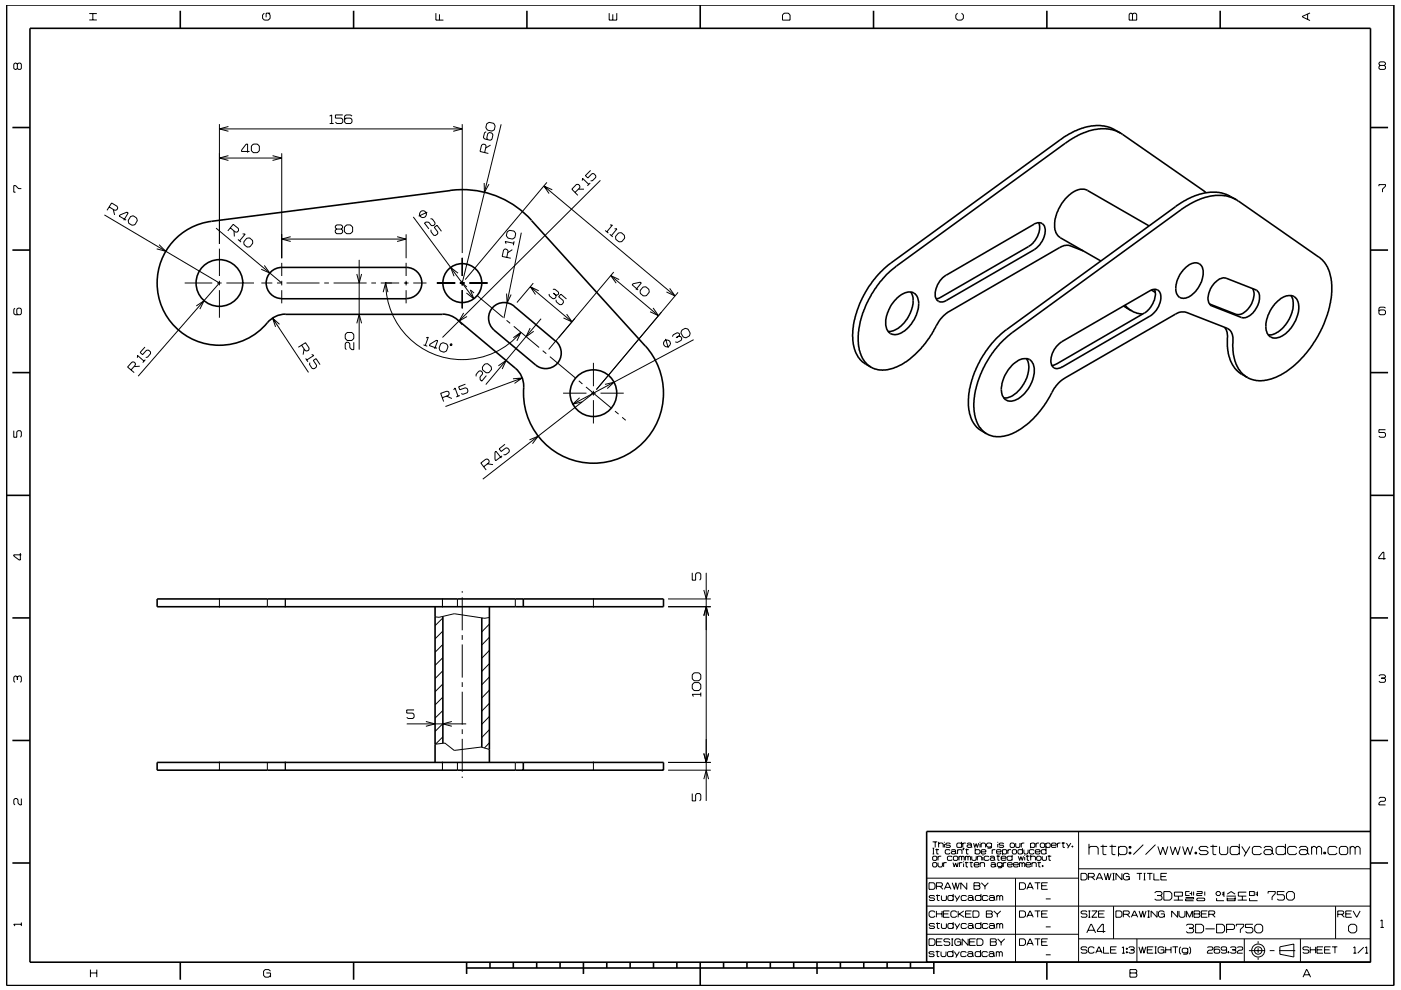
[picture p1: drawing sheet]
<svg xmlns="http://www.w3.org/2000/svg" width="297mm" height="210mm" viewBox="0 0 297 210" stroke-linecap="round" stroke-linejoin="round" font-family="sans-serif">
<g fill="none" stroke="#000" stroke-width=".21">
<path d="M3.7 13.6l-.3-.2h-.2l-.3 .2v.9l.3 .2 .5-.2M3.7 13.6l.2-.2h.4l.2 .2v.9l-.2 .2h-.4l-.2-.2M3.7 13.6v.9M18.9 4.2h1.6M18.9 2.9h1.6M19.7 2.9v1.3M56 2.8l-.3 .4v.7l.3 .4h.9l.4-.4v-.7l-.4-.4M57.3 2.8h-.9v.9M92.4 2.8v1.5h1.6M93.2 3v1.3M129.2 2.8v1.5h1.6v-1.5M129.9 3v1.3"/>
<path d="M166.3 2.8h.8l.4 .4v1.1h-1.6v-1.1zM203 2.8l-.4 .4v.7l.4 .4h.9l.4-.4v-.7l-.4-.4M239.6 2.8h.3l.2 .2 .3-.2h.3l.3 .2v1.3h-1.6v-1.3zM240.1 3v1.3M277.2 3v1.1M277.7 2.7l-1.6 .8v.1l1.6 .8M292.6 13.9l-.2-.3v-.2l.2-.3h.9l.2 .3v.2l-.2 .3M292.6 13.9l-.2 .2v.4l.2 .2h.9l.2-.2v-.4l-.2-.2M292.6 13.9h.9M46.5 26.3v25.4M46.5 27.3h51.5M46.5 33.5h13.2"/>
<path d="M48.4 26.8l-1.9 .5 1.9 .5M48.4 33l-1.9 .5 1.9 .5M52.9 32.1h-1.7v-.3l1-1.2h.3v1.8M53.3 31l.4-.4h.9l.4 .4v1l-.4 .4h-.9l-.4-.4zM57.8 33l1.9 .5-1.9 .5M59.7 32.5v22.3M69.9 24.6l.4-.2v1.8M69.9 26.2h.8M72.7 24.4h-1.6v.7h1.3l.3 .3v.5l-.3 .3h-1l-.3-.3M74.6 24.6l-.3-.2h-.9l-.3 .2v1.3l.3 .3h.9l.3-.3v-.5l-.3-.3h-.9l-.3 .3M96.1 26.8l1.9 .5-1.9 .5M98 26.3v27.4"/>
<path d="M102.7 38.8v2l1-1.7M102.7 32.4l.4-1.4-.2-.4h-.5l-.3 .2-.3 1.3 1.7 .4M103.1 27.9l-.4 .2-.2 1 .2 .4 1.3 .3 .3-.3 .2-.9-.2-.4-.5-.1-.4 .2-.2 1 .2 .3M103.2 26.2l.5-.3 1 .3 .3 .5-.2 .8-.5 .3-1-.2-.3-.5zM104 30.8l-1 .6M106.3 26.4l-8.3 33.6M115.3 39.5l27.8 23.3M115.9 38.7l-17.3 20.6M123.4 38.3l.1-.5 1.3 1.3M125.1 38.8l-.6 .6M125.2 36.1l-1.1 1.1 .5 .6 .9-1h.4l.4 .4v.4l-.7 .7h-.4M127.3 38.3l-33.5 33.3"/>
<path d="M292.4 39.5v-.3h1.3v.3l-.6 .6v.7M4.5 40h-.6l-.6-.6h-.4v1.4h.4M22.1 45.6l24.4 14.4-17.2 19.8M23.2 43.9l1.1 .7 .5-.1 .2-.3-.2-.4-1.1-.8-1 1.6M24 44.4l.3 1.2M26.8 46.7l-1.5-.9 .1-.2 1.5-.6 .3 .2-1 1.5M27.7 45.9l.5-.1 .7 .4 .2 .6-.5 .9-.6 .1-.7-.4-.1-.6zM33.7 51.9l1.4 1.4-1.9-.5M45.8 48.4l13.9 11.6h-1M46.5 52.7v5.8M46.5 59.6v.9M48.8 48.3l1.1 .9h.4l.3-.3-.1-.4-1.1-.9-1.1 1.4"/>
<path d="M49.6 49l.1 1.2M50.5 50.8l.6 .5M51.4 49.6h.6l-1.2 1.5M52.3 50.5h.6l.6 .5 .1 .6-.6 .8h-.6l-.7-.5v-.6zM56 56.3l1.2 1.6-1.8-.8M59.7 55.7v2.8M59.7 59.6v.9M59.7 50.7h26.4M61.6 50.2l-1.9 .5 1.9 .5M71.4 48.6l-.3-.3v-.3l.3-.3h.9l.3 .3v.3l-.3 .3M71.4 48.6l-.3 .2v.5l.3 .3h.9l.3-.3v-.5l-.3-.2M71.4 48.6h.9"/>
<path d="M73 48.2l.5-.5h.8l.5 .5v.9l-.5 .5h-.8l-.5-.5zM75.6 58.1l.6 1.9 .5-1.9M76.2 55.1v19.1M84.2 50.2l1.9 .5-1.9 .5M86.1 55.7v2.8M86.1 59.6v.9M86.1 49.7v5.1M87.6 46l12.9 17.4M89.1 45.1h-.1M90.6 45l-1.8 .8M91.3 46.4h.3l.6 .8v.4l-.3 .3-.5-.1-.5-.6-.5-.1-.4 .2 .9 1.2M91.4 48.7v.4l.5 .8h.4l.5-.3v-.4l-.7-1 .6-.4 .9 1.3"/>
<path d="M97.1 57.9l-1.6-1.2 .8 1.9M98 54.7v3.8M98 59.6v.9M107.4 54.6l.3-1.4-.2-.3-.4-.1-.3 .2-.3 1.4 1.8 .4M107.5 49.2l.5-.4 1 .2 .3 .5-.1 .9-.5 .3-1-.2-.3-.5zM108.6 53l-1 .6M108.9 51.6l-1.8-.4 .2 .5M109 51.2l-.2 .8M110.5 49.4l-3.7 18.1M117.1 40.3l-1.8-.8 1.1 1.6M121.9 40.8l1-1v-.4l-.3-.3h-.4l-1 1 1.3 1.3M122.6 40.1h1.2"/>
<path d="M128.3 48.9l.7 .5M129.3 49.7l.6 .5M129.3 47.7h.5l-1.1 1.5M129.5 58.5l10.1 8.5M130.1 57.7l-13.8 16.4M130.3 48.5h.5l-1.2 1.5M131.1 49.4h.6l.7 .5 .1 .6-.7 .8h-.6l-.7-.5v-.6zM131.3 59.3l-1.8-.8 1.1 1.6M3.2 65.4l-.3 .2v.9l.3 .3h1.1l.2-.3v-.9l-.2-.2h-.5l-.2 .2v.9l.2 .3M27.8 78.5l.9-1.1v-.4l-.3-.3-.4 .1-.9 1.1 1.3 1.1M29.1 75.9l.1-.5 1.4 1.2M29.6 77.7l-1.2 .1"/>
<path d="M30.7 73.6l-1 1.2 .5 .4 .9-.9 .4-.1 .4 .4v.4l-.6 .8h-.4M30.8 76.3l-.5 .6M39.2 60h5.8M41.6 64.9l1.7-1.1-.9 1.8M46 60h1M46.5 61.5v5.9M48 60h5.8M55.4 60h2.3M57.8 67.5l7.6 11.5M59.3 68.8l-1.5-1.3 .6 1.8M59.7 61.5v2.8M60.7 60h7"/>
<path d="M63.9 73.2l.8 1.2 .4 .1 .4-.3v-.4l-.7-1.1-1.6 1M64.5 74l-.2 1.2M64.8 76l.5 .7M65.7 76.9l-.1 .4 .6 .8 .4 .1 .5-.3v-.4l-.7-1 .6-.4 .9 1.2M66.1 75.2l.4 .2-1.5 1M68.7 60h1M70.7 60h7M73.6 70.5h1l.4 .4v.9l-.4 .4h-1l-.4-.4v-.9zM75 72.6v1.6h-.4l-.4-.5v-.8l-.3-.3h-.5l-.2 .3v1l.2 .3M75.7 68.6l.5-1.9 .5 1.9M78.7 60h1M80.7 60h3.9"/>
<path d="M81.2 62l.5-2 .6 2M81.8 60v-.1a16.2 16.2 0 0 0 10.6 15.4 16.2 16.2 0 0 0 18-4.8M85.6 60h1M86.1 61.5v2.8M87.6 60h2.8M89.8 73.1l.8 .3M90.3 71.7l.5-.2-.6 1.8M92.6 60h3.9M92.7 73.9l-1.6-.6v-.3l1.4-.8 .3 .1-.6 1.7M93.4 72.9l.5-.2 .8 .3 .3 .5-.3 1-.6 .2-.8-.3-.2-.5zM95.5 73l.3-.1v.3l-.3 .1zM97 67.8l.9 1.1"/>
<path d="M97.5 60h1M98 61.5v3.9M98.2 60.2l.8 .7M98.3 66.4l-1 1.7 1.7-1M98.9 62.1l1.6 1.3-.8-1.9 .8 .6M99.5 60h3.9M101.3 62.8l5.3 4.5M102.8 77.2l.6-.1 .7 .7 .1 .6-.5 .6-.6 .1-.8-.7v-.6zM103.1 79.7l-1 1.1-.3-.2v-.6l.5-.7v-.4l-.4-.2h-.3l-.7 .8 .1 .3M105.7 77.6l1.6-1.1-.8 1.8M107.4 62.3l.1 2 .9-1.8M107.4 67.9l.8 .7"/>
<path d="M108.8 71.6l1.6-1.1-.8 1.8M108.9 69.2l5.4 4.5M112.4 69.6l-.9 1.8 1.7-1.1M112.4 60.8l8.9 7.5M113.1 60.1l-3.5 4.1M114.2 61.7l-1.8-.9 1.1 1.7M114.7 67.6l-11.7 14M115.1 74.4l.7 .6M116.4 62.3l.1 .4 .7 .7 .4-.1 .3-.3v-.4M116.6 75.6l5.4 4.5M117.2 61.4l.4-.1 .8 .7v.3l-.2 .3h-.3M117.3 62.2l.6 .4"/>
<path d="M120.1 63.4l-1.2-1-.5 .5 1 .8 .1 .5-.4 .4h-.4l-.8-.6v-.4M120.1 66.6l1.2 1.7-1.8-.9M121.9 67.5l-3.5 4.1M125.8 77v4.9M134.8 61.4l1.2-1.4-.2-.1-1.6 .3-.2 .2 1.3 1.1M136.4 60.9l.5-.1 .7 .6 .1 .6-.7 .7-.6 .1-.6-.6-.1-.6zM138.5 65.3l1.1 1.7-1.8-.9M141.1 71.9l.6 1.9M142 61.2l1.1 1.6-1.8-.9M143.8 62l-17.4 20.6M144 71.3l.1-.4-.1-.2-.4-.1-.9 .4-.1 .4M144 71.3l-.7 .3"/>
<path d="M144 71.3l.4 .1 .2 .4-.2 .4-.8 .4-.4-.1M144.6 70l.7-.4 .6 .2 .4 .9-.1 .5-.8 .5-.5-.2-.5-.9zM147.1 72l-25.6 13.7M293.7 65.4l-.2-.3h-.9l-.2 .3v1.1l.2 .3h.9l.2-.3v-.5l-.2-.3h-.9l-.2 .3M2.9 91.3v1.4h.7v-1.1l.2-.3h.5l.2 .3v.9l-.2 .2M93.8 84.4l1.3-.5 .2-.4-.2-.4-.4-.1-1.3 .4 .7 1.8M94.7 84l1.1 .5M96.2 82.7l.3-.4 .6 1.7M97.5 83.9l-.8 .3M98.7 81.5l-1.5 .5 .3 .7 1.2-.4 .4 .1 .1 .5-.1 .4-1 .3-.3-.1M102.5 99l1.2-.9v-.4l-.2-.3h-.5l-1.1 .8 1.2 1.5M103.3 98.4l1.2 .1"/>
<path d="M106.5 96.7l-1.4 1-.2-.2v-1.6l.3-.2 1.1 1.5M107.1 94.2l-1.3 1 .5 .6 1-.8h.4l.3 .5-.1 .4-.7 .6-.4-.1M108.8 80.3l1.9-.1-1.6 1.1M110.7 80.2l-16.3 6M112.3 93.3l1.8-.8-1.2 1.6M119.4 83.4h4.9M122.7 80.8l.8 .6M122.9 84.4l-1.4 1.3 1.9-.4M124.2 82.1l5.4 4.5M125.3 83.4h1M125.8 82.9v1M125.8 84.9v4.9"/>
<path d="M125.8 83.4l-23.4 18.2M127.3 83.4h4.9M128.3 81.5l1.9-.4-1.5 1.3M130.4 87.2l.7 .6M131.9 88.5l.8 .6M293.7 91.1h-1.3v.6h1.1l.2 .3v.5l-.2 .2h-.9l-.2-.2M4.3 117.3v1.5h-.2l-1.2-.9v-.2h1.6M293.8 118.5h-1.5v-.3l.9-1.1h.2v1.6M46.5 126.9v2M56.7 127v1.7M60.5 126.9v2M92.2 130.8l.9 .1 3.2-.7 6.4 .9 1.1-.1"/>
<path d="M93.8 126.9v2M93.9 139.5l-1.7 1.6M93.9 136.7l-1.7 1.6M93.9 133.9l-1.7 1.6M93.9 131.1l-1.7 1.6M97 127v1.7M98 125.4v.3M98 126.7v7M98 134.7v1M98 136.7v7M102.3 131.1l-.2 .1M103.8 138l-1.7 1.6"/>
<path d="M103.8 135.2l-1.7 1.6M103.8 132.4l-1.7 1.6M109.3 127v1.7M125.8 126.9v2M141.6 128.7h9.1M141.6 127h9.1M146.8 121.5v1.6h.7v-1.3l.2-.3h.6l.3 .3v1l-.3 .3M149.2 130.6l.5-1.9 .5 1.9M149.2 125.1l.5 1.9 .5-1.9M149.7 121.5v48.4M3.7 143.6l-.3-.2h-.2l-.3 .2v.9l.3 .2M3.7 143.6l.2-.2h.4l.2 .2v.9l-.2 .2"/>
<path d="M3.7 143.6v.6M86.2 153.5h12.6M87.8 150.6h-1.6v.6h1.3l.3 .3v.6l-.3 .3h-1l-.3-.3M90.3 153l1.9 .5-1.9 .5M92.2 157.9l2.1-.3 2 1.6 5.7-.7 1.8 .5M93.9 156.3l-1.6 1.6M93.9 153.5l-1.7 1.6M93.9 150.7l-1.7 1.6M93.9 147.9l-1.7 1.6M93.9 145.1l-1.7 1.6M93.9 142.3l-1.7 1.6M95.8 153l-1.9 .5 1.9 .5"/>
<path d="M98 144.7v1M98 146.7v7M98 154.7v1M98 156.7v7M103.8 152l-1.7 1.6M103.8 149.2l-1.7 1.6M103.8 146.4l-1.7 1.6M103.8 143.6l-1.7 1.6M103.8 140.8l-1.7 1.6M103.8 157.6l-1.1 1.1M103.8 154.8l-1.6 1.6M147.2 142.7h1l.4 .4v.9l-.4 .4h-1l-.4-.4v-.9z"/>
<path d="M147.2 144.8h1l.4 .4v.8l-.4 .5h-1l-.4-.5v-.8zM148.6 146.9v.8M148.6 147.3h-1.8l.2 .4M149.2 159.8l.5 1.9 .5-1.9M292.4 143.4l.2-.3h.9l.2 .3v.2l-.2 .2M292.9 143.8h.6M293.5 143.8l.2 .3v.4l-.2 .2h-.9l-.2-.2M4.5 169.4v1.3h-.3l-.4-.4v-.7l-.2-.2h-.4l-.3 .2v.9l.3 .2M46.5 161.5v2M56.7 161.7v1.7M60.5 161.5v2M93.8 161.5v2"/>
<path d="M97 161.7v1.7M98 164.7v.3M109.3 161.7v1.7M125.8 161.5v2M141.6 161.7h9.1M141.6 163.4h9.1M146.8 168.3v1.6h.7v-1.3l.2-.3h.6l.3 .3v1l-.3 .3M149.2 165.3l.5-1.9 .5 1.9M197.7 178.6h1M197.7 179.9h.4M197.9 179.9v1.2M198.3 178.6v1.1"/>
<path d="M198.6 180v1.1h.4M199 179l.2-.2h.6l.2 .2v.7M199 178.6v1.1M200.2 178.6v.1M200.2 179v.7M201.5 179l-.2-.2h-.6l-.2 .3 .2 .2h.6l.2 .3-.2 .1h-.6l-.2-.1M203.9 179l-.2-.2h-.7l-.1 .2v.6l.1 .1h.7l.2-.1M203.9 178.6v1.1M204.1 178.8v.9M204.2 179.9h.2l-.2 .4zM204.3 179.9l-.1 .4M204.8 178.8h-.5l-.2 .2"/>
<path d="M204.9 180v1.1h.4M205 179l.2-.2h.6l.2 .2v.6M206 179.4l-.2-.2h-.6l-.2 .2 .2 .3h.6l.2-.1M206 179.6l.1 .1M206.4 178.8l.3 .9 .3-.8 .2 .8 .3-.9M206.8 179.9v1.2M207.8 178.6v.1M207.8 179v.7M208 179l.2-.2h.5l.3 .2v.7M208 178.8v.9M210.2 179l-.2-.2h-.6l-.2 .2v.4l.2 .3h.6l.2-.3M210.2 178.8v.9l-.2 .2h-.6"/>
<path d="M211.5 178.6v.1M211.5 179v.7M212.8 179l-.2-.2h-.6l-.2 .3 .2 .2h.6l.2 .3-.2 .1h-.6l-.2-.1M214.3 178.8h.6l.2 .2v.6l-.2 .1h-.6l-.1-.1v-.6zM215.3 178.8v.8l.2 .1h.6l.1-.1v-.8M216.5 178.8v.9M216.8 179.9v1.2M217.2 178.8h-.5l-.2 .2M218.5 179l.2-.2h.5l.2 .2v.6l-.2 .1h-.5l-.2-.1M218.5 178.8v1.1M219.7 178.8v.9M220.3 178.8h-.5l-.1 .2"/>
<path d="M220.6 179l.2-.2h.5l.2 .2v.6l-.2 .1h-.5l-.2-.1zM221.7 179l.3-.2h.5l.2 .2v.6l-.2 .1h-.5l-.3-.1M221.7 178.8v1.1M221.8 179.9v1.2M222.9 179.3h1l-.1-.5h-.7l-.2 .2v.6l.2 .1h.7l.1-.1M224.2 178.8v.9M224.8 178.8h-.4l-.2 .2M225.1 178.8h.7M225.4 178.6v1.1h.4M226.1 178.8l.5 .8M227 178.8l-.6 1.1M227.3 179.4h.2v.3h-.2z"/>
<path d="M227.4 179.4v.3M228.7 176.4v27.7M230.9 179.9l.3-.4h1.3l.3 .4v1.4M230.9 179v2.3M233.3 179.5h1.4M233.8 179.2v1.9l.2 .2h.6M235.2 179.5h1.4M235.8 179.2v1.9l.2 .2h.5M237.1 179.9l.4-.4h1l.4 .4v1l-.4 .4h-1l-.4-.4M237.1 179.5v2.1M239.4 179.5h.4v.4h-.4zM239.6 179.5v.4"/>
<path d="M242.4 179.2l-2.1 2.1M245 179.2l-2.1 2.1M245.5 179.5l.5 1.8 .5-1.6 .6 1.6 .5-1.8M248.1 179.5l.5 1.8 .6-1.6 .5 1.6 .5-1.8M250.7 179.5l.5 1.8 .6-1.6 .5 1.6 .6-1.8M256.2 179.9l-.4-.4h-1.2l-.4 .4 .4 .5h1.2l.4 .5-.4 .4h-1.2l-.4-.4M256.6 179.5h1.5M257.2 179.2v1.9l.1 .2h.6M258.6 179.5v1.4l.3 .4h1.1l.3-.4v-1.4M262.8 179.9l-.4-.4h-1.2l-.4 .4v1l.4 .4h1.2l.4-.4M262.8 179v2.3M263.3 179.5l.9 1.4"/>
<path d="M265 179.5l-1.2 2.1M267.5 179.9l-.4-.4h-1.2l-.4 .4v1l.4 .4h1.2l.4-.4M268 179.9l.3-.4h1.1l.3 .4v1M272.5 179.9l-.3-.4h-1.3l-.3 .4v1l.3 .4h1.3l.3-.4M272.5 179v2.3M274.9 179.9l-.3-.4h-1.2l-.4 .4v1l.4 .4h1.2l.3-.4M275.5 179.9l.3-.4h1.1l.3 .4v1M278.1 179.9l.3-.4h.4l.3 .4M278.1 179.5v1.8M279.1 179.9l.4-.4h.3l.4 .4v1.4M279.1 179.9v1.4M283.5 179.9l-.4-.4h-1.2l-.3 .4v1l.3 .4h1.2l.4-.4"/>
<path d="M284.3 179.5h1.1l.3 .4v1l-.3 .4h-1.1l-.3-.4v-1zM286.3 179.9l.3-.4h.3l.4 .4M286.3 179.5v1.8M287.3 179.9l.4-.4h.3l.4 .4v1.4M287.3 179.9v1.4M292.4 169.4l.2-.3h.9l.2 .3v.3l-.2 .3h-.8l-.3 .3v.4h1.3M4.5 195.7v.7M4.5 196h-1.6l.3 .4M196.5 198.2h32.2M196.5 192.2h94.1M196.6 186.3h32.1M197 199.1h.9l.3 .4v.7l-.3 .3h-.9z"/>
<path d="M197 187.2h.9l.3 .4v.7l-.3 .3h-.9zM197.7 181.1h.4M197.7 181.8l.2-.2h.6l.1 .2v.5l-.1 .2h-.6l-.2-.2zM197.7 183.1l.2-.1h.6l.1 .1v.6l-.1 .2h-.6l-.2-.2zM198.2 190.2l-.2-.3h-.8l-.2 .3 .2 .3h.8l.2 .3-.2 .2h-.8l-.2-.2M198.2 196.1l-.2-.2h-.8l-.2 .2 .2 .3h.8l.2 .2-.2 .3h-.8l-.2-.2M198.2 193.5l-.2-.3h-.7l-.3 .3v.8l.3 .3h.7l.2-.3M198.3 180.2h.8M198.5 189.9h.8M198.5 195.9h.8M198.5 188h1.1l.2-.2v-.4l-.2-.2h-1.1v1.4M198.5 199.8h1.1"/>
<path d="M198.5 193.2v1.4M198.5 193.8h1.2M198.7 189.7v1.2l.5 .1M198.7 195.7v1.1l.5 .1M198.9 183v.7l.2 .2h.5l.2-.2v-.7M198.9 181.6v.9M199.3 188l.6 .6M199.6 181.6h-.5l-.2 .2M199.6 189.9v.9l.2 .2h.6l.3-.2v-.9M199.6 195.9v.8l.2 .2h.6l.3-.2v-.8M199.7 193.2v1.4M199.8 199.1h-1.3v1.4h1.3"/>
<path d="M200 193.8h1.1M200.1 183v.9M200.2 188.6l.7-1.4h.1l.6 1.4M200.4 188.2h1M200.7 183h-.5l-.1 .1M201.3 193.2h-1.3v1.4h1.3M201.4 199.3l-.2-.2h-.9l-.2 .5 .2 .2h.9l.2 .2v.3l-.2 .2h-.9l-.2-.2M201.4 180.4l-.1-.2h-.7l-.2 .2v.5l.2 .2h.7l.1-.2M201.7 180.4l.2-.2h.5l.2 .2v.5M201.7 199.1h.4M201.9 199.1v1.4M201.9 187.2l.5 1.4 .2-1.4 .4 1.4 .4-1.4"/>
<path d="M201.9 181.8l-.2-.2h-.7l-.1 .2v.5l.1 .2h.7l.2-.2M202.1 183l.2 .9 .3-.9 .3 .9 .3-.9M202.1 190.2l-.2-.3h-.7l-.2 .3v.6l.2 .2h.7l.2-.2M202.1 196.1l-.2-.2h-.7l-.2 .2v.6l.2 .2h.7l.2-.2M202.1 189.6v1.4M202.1 195.6v1.3M202.1 181.8l.2-.2h.6l.2 .2v.5l-.2 .2h-.6l-.2-.2zM202.4 189.9l.5 .9M202.4 195.9l.5 .8M202.6 180.8l-.2-.2h-.5l-.2 .2 .2 .3h.5l.2-.2M202.6 180.9l.2 .2M202.9 193.5l-.3-.3h-.7l-.3 .3v.8l.3 .3h.7l.3-.3"/>
<path d="M202.9 199.8h.8v.7M203 180.4l.2-.2h.6l.2 .2v.7M203 180.2v.9M203.2 193.2v1.4M203.3 181.8l.2-.2 .4 .2M203.3 181.6v.9M203.4 193.8l1 .8M203.4 183v.9M203.5 189.9l-.8 1.3M203.5 195.9l-.8 1.2M203.7 199.5l-.3-.4h-.7l-.3 .4v.7l.3 .3h.7l.3-.3M203.9 181.8v.7"/>
<path d="M203.9 181.8l.1-.2 .4 .2v.7M204 183h-.4l-.2 .1M204.3 182.7v.2M204.3 183.1v.8M204.3 193.2l-1.1 .8M204.6 183h.7M204.7 180.2h.7M204.7 181.6v.9M204.7 181.8l.1-.2 .4 .2M204.7 193.8h1.1M204.8 182.8v1l.4 .1M204.9 190.2l-.2-.3h-.7l-.2 .3v.6l.2 .2h.7l.2-.2"/>
<path d="M204.9 196.1l-.2-.2h-.7l-.2 .2v.6l.2 .2h.7l.2-.2M205 187.2v1.4l-1.3-1.4v1.4M205.2 190.2l.2-.3h.7l.2 .3v.6M205.2 196.1l.2-.2h.7l.2 .2v.6M205.2 181.8v.7M205.2 181.8l.2-.2 .4 .2v.7M205.3 199.1v1.4l-1.3-1.4v1.4M205.6 183h.7M205.6 199.8h1M205.9 182.8v1l.3 .1M206 193.2h-1.3v1.4h1.3M206 181.6v.7l.2 .2h.6l.2-.2v-.7"/>
<path d="M206.3 193.2h1l.3 .3v.8l-.3 .3h-1zM206.3 190.6l-.2-.2h-.7l-.2 .2 .2 .4h.7l.2-.2M206.3 196.5l-.2-.2h-.7l-.2 .2 .2 .4h.7l.2-.2M206.3 190.8l.2 .2M206.3 196.7l.2 .2M206.5 187.2h1.1l.2 .2-.2 .5 .2 .2v.3l-.2 .2h-1.1zM206.5 187.9h1.1M206.5 183.4h1.1l-.2-.4h-.7l-.2 .1v.6l.2 .2h.7l.2-.2M206.8 180.4l.1-.2h.7l.2 .2v.5l-.2 .2h-.7l-.1-.2M206.8 199.1h-1.2v1.4h1.2M207.1 199.1h1l.3 .4v.7l-.3 .3h-1zM207.2 181.8l.2-.2h.5l.2 .2v.7"/>
<path d="M207.2 181.6v.9M207.8 183.1l.2-.1h.6l.1 .1v.8M207.8 183v.9M208 190.2l-.2-.3h-.8l-.2 .3v.6l.2 .2h.8l.2-.2M208 196.1l-.2-.2h-.8l-.2 .2v.6l.2 .2h.8l.2-.2M208 189.6v1.4M208 195.6v1.3M208 180.7h1v-.3l-.2-.2h-.6l-.2 .2v.5l.2 .2h.6l.2-.2M208.1 187.2l.7 .8M208.4 181.3v.2M208.4 181.8v.7M208.8 188v.6"/>
<path d="M209.1 193.2h1.1l.2 .2-.2 .4 .2 .2v.3l-.2 .3h-1.1zM209.1 193.8h1.1M209.5 190.2l-.3-.3h-.7l-.2 .3v.6l.2 .2h.7l.3-.2M209.5 196.1l-.3-.2h-.7l-.2 .2v.6l.2 .2h.7l.3-.2M209.5 187.2l-.7 .8M209.7 181.8l-.2-.2h-.7l-.1 .2v.5l.1 .2h.7l.2-.2M209.7 190.2l.3-.3h.6l.2 .3v.6M209.7 196.1l.3-.2h.6l.2 .2v.6M209.9 181.8l.2-.2h.5l.3 .2v.5M210 199.1h1l.2 .2-.2 .5 .2 .2v.3l-.2 .2h-1zM210 199.8h1M210.1 183.1l.2-.1h.5l.2 .1v.6"/>
<path d="M210.4 180.2v.9M210.7 193.2l.8 .7M210.8 190.6l-.2-.2h-.6l-.3 .2v.2l.3 .2h.6l.2-.2M210.8 196.5l-.2-.2h-.6l-.3 .2v.2l.3 .2h.6l.2-.2M210.8 190.8l.2 .2M210.8 196.7l.2 .2M210.9 182.2l-.3-.3h-.5l-.2 .3 .2 .3h.5l.3-.2M210.9 182.3l.1 .2M211 183.5l-.2-.2h-.5l-.2 .2 .2 .4h.5l.2-.2M211 183.7l.2 .2M211 180.2h-.4l-.2 .2M211.3 181.6h.7"/>
<path d="M211.3 180.7h1l-.2-.5h-.6l-.2 .2v.5l.2 .2h.6l.2-.2M211.3 190.2l.2-.3 .5 .3M211.3 189.9v1.1M211.3 195.9v1M211.3 196.1l.2-.2 .5 .2M211.5 193.9v.7M211.5 199.1l.8 .8M211.6 181.4v1l.3 .1M212 190.2l.2-.3 .4 .3v.8M212 190.2v.8M212 196.1v.8M212 196.1l.2-.2 .4 .2v.8"/>
<path d="M212.2 193.2l-.7 .7M212.3 182h1v-.2l-.2-.2h-.6l-.2 .2v.5l.2 .2h.6l.2-.2M212.3 199.9v.6M212.5 183.1l-.2-.1h-.7l-.2 .1v.5l.2 .2h.7l.2-.2M212.5 183v.9l-.2 .2h-.7M212.6 180.4l.1-.2h.6l.1 .2v.5l-.1 .2h-.6l-.1-.2M212.6 180.2v1.1M212.7 183v.9M213 199.1l-.7 .8M213.4 183h-.5l-.2 .1M213.6 183.4h1l-.1-.4h-.7l-.2 .1v.6l.2 .2h.7l.1-.2M213.7 180.2v.9"/>
<path d="M214.4 180.2h-.5l-.2 .2M214.6 181.8l-.2-.2h-.7l-.2 .2v.5l.2 .2h.7l.2-.2M214.6 181.3v1.2M214.6 180.4l.2-.2h.5l.2 .2v.5l-.2 .2h-.5l-.2-.2zM214.9 183.4h1l-.2-.4h-.6l-.2 .1v.6l.2 .2h.6l.2-.2M215.3 186.3v17.8M215.9 181.6l.3 .9 .2-.8 .3 .8 .3-.9M216.2 183v.9M216.2 183.1l.2-.1 .3 .1M216.2 199.1h.9l.3 .4v.7l-.3 .3h-.9zM216.2 187.2h.9l.3 .4v.7l-.3 .3h-.9zM216.2 193.2h.9l.3 .3v.8l-.3 .3h-.9z"/>
<path d="M216.7 183.1l.2-.1 .4 .1v.8M216.7 183.1v.8M216.8 180.4l-.2-.2h-.6l-.2 .2v.5l.2 .2h.6l.2-.2M217.1 180.2v.7l.2 .2h.5l.2-.2v-.7M217.3 181.3v.2M217.3 181.8v.7M217.5 183.4h1l-.1-.4h-.7l-.2 .1v.6l.2 .2h.7l.1-.2M217.5 181.6h.8M217.7 194.6l.7-1.4 .7 1.4M217.7 188.6l.7-1.4 .7 1.4M217.8 181.4v1l.4 .1M217.9 194.1h1"/>
<path d="M217.9 188.2h1M218.5 181.8l.2-.2h.6l.2 .2v.7M218.5 181.3v1.2M218.8 183.1l.2-.1h.5l.2 .1v.8M218.8 183v.9M219.2 180.4l-.1-.2h-.7l-.2 .2v.5l.2 .2h.7l.1-.2M219.4 199.1h1.2M219.4 193.2h1.2M219.4 187.2h1.2M219.5 180.7h1l-.2-.5h-.6l-.2 .2v.5l.2 .2h.6l.2-.2M219.8 181.8l.2-.2h.5l.2 .2v.5l-.2 .2h-.5l-.2-.2zM220 183h.7"/>
<path d="M220 187.2v1.4M220 193.2v1.4M220 199.1v1.4M220.3 182.8v1l.3 .1M220.8 199.8h1.1M220.8 193.8h1.1M220.8 187.9h1.1M221 183.6h.1v.2h-.1zM221 181.6v.7l.1 .2h.6l.2-.2v-.7M221.1 183.6v.2M221.7 196.6h1.1M221.7 190.7h1.1"/>
<path d="M221.8 180.4l-.2-.2h-.6l-.2 .2v.5l.2 .2h.6l.2-.2M222.1 199.1h-1.3v1.4h1.3M222.1 187.2h-1.3v1.4h1.3M222.1 193.2h-1.3v1.4h1.3M222.1 181.6h.8M222.4 181.4v1l.4 .1M228.7 199.1h61.9M228.7 184.3h61.9M229.2 185.2h.9l.4 .4v.7l-.4 .3h-.9zM230.4 197.9l.9-1.9h.1l.9 1.9M230.5 193.4l-.2-.2h-.9l-.2 .2 .2 .4h.9l.2 .2v.3l-.2 .3h-.9l-.2-.3M230.7 197.3h1.3"/>
<path d="M230.8 186h1l.2-.2v-.3l-.2-.3h-1v1.4M230.8 193.2h.4M230.8 194.6h.4M231 193.2v1.4M231.5 186l.6 .6M231.5 193.2h1.1l-1.1 1.4h1.1M232.4 186.6l.6-1.4h.2l.6 1.4M232.6 186.2h1M232.9 193.8h1.1M234.1 185.2l.4 1.4 .4-1.4 .3 1.4 .4-1.4M234.2 193.2h-1.3v1.4h1.3M234.4 197.6h-1.7v-.3l.9-1.3h.3v1.9"/>
<path d="M235.9 185.2h.4M235.9 186.6h.4M236.1 185.2v1.4M236.1 192.2v6.9M236.6 193.2h1l.3 .3v.8l-.3 .3h-1zM237.9 185.2v1.4l-1.3-1.4v1.4M238.2 193.9h1l.2-.2v-.3l-.2-.2h-1v1.4M238.7 185.9h.7v.7M238.9 193.9l.7 .7M239.4 180.8h.4v.3h-.4zM239.4 185.6l-.3-.4h-.6l-.3 .4v.7l.3 .3h.6l.3-.3M239.6 180.8v.3"/>
<path d="M239.9 194.6l.6-1.4 .7 1.4M240.1 194.1h.9M241 185.2h1.1M241 199.1v5M241.5 193.2l.4 1.4 .4-1.4 .3 1.4 .4-1.4M241.6 185.2v1.4M242.5 185.2h.4M242.5 186.6h.4M242.7 185.2v1.4M243.2 185.2h1.1M243.3 193.2h.5M243.3 194.6h.5"/>
<path d="M243.5 193.2v1.4M243.8 185.2v1.4M244.6 185.2v1.4h1.2M244.8 189.4l.3-.3h1l.3 .3v.2l-.3 .3M245.3 193.2v1.4l-1.2-1.4v1.4M245.4 189.9h.7M246.1 189.9l.3 .3v.5l-.3 .2h-1l-.3-.2M246.1 193.8h.8v.8M246.1 185.9h1.1M246.8 189.1h1.2l.5 .4v1l-.5 .4h-1.2zM246.9 193.5l-.4-.3h-.6l-.3 .3v.8l.3 .3h.6l.4-.3M247.4 185.2h-1.3v1.4h1.3"/>
<path d="M248.9 190.9h1.9M249 189.2h1.7v.9h-1.7zM249.7 193.2v1.4l-1.3-1.4v1.4M249.8 190.1v.8M250 193.2v1.1l.3 .3h.6l.3-.3v-1.1M251.4 190.4h1.7v.3h-1.7v.3h1.7M251.5 196.3l.3-.3h1l.3 .3v.3l-.3 .3M251.5 194.6v-1.4l.7 1.4 .6-1.4v1.4M252.1 196.9h.7M252.2 189.1h-.8v.8h.8M252.2 189.5h.4M252.6 189.1v.8"/>
<path d="M252.8 196.9l.3 .2v.5l-.3 .3h-1l-.3-.3M253.1 189.1v.8M253.1 193.2h1.1l.2 .2-.2 .4 .2 .3v.2l-.2 .3h-1.1zM253.1 193.8h1.1M253.4 180.8h.3v.3h-.3zM253.5 196h1.3l.4 .5v.9l-.4 .5h-1.3zM253.5 180.8v.3M253.7 189.1h1.2v.4h-1.2v.4h1.2M253.7 190.7l.2-.2h1.4l.1 .4-.1 .1h-1.4zM254.7 193.8h1.1M255.4 189.1v.8M255.6 197h2"/>
<path d="M256 193.2h-1.3v1.4h1.3M256.3 193.9h1l.3-.2v-.3l-.3-.2h-1v1.4M257 193.9l.6 .7M257.9 196h1.3l.4 .5v.9l-.4 .5h-1.3zM257.9 190.5v.5h1.6M258.1 189.1h.4l.3 .3v.2l-.3 .3h-.4l-.3-.3zM259.1 189.4h.4M259.1 189.8h.4M259.5 189.1v1.1M260.1 197.1h1.4l.2-.2v-.6l-.2-.3h-1.4v1.9M260.1 190.1h1.9M260.2 190.7h1.7"/>
<path d="M260.2 190.4v.6h1.7v-.6M260.2 189.6l.8-.5 .9 .5M262.1 196.5v-.5h1.6v.5l-.7 .6v.8M262.4 190.9h2M263.4 190.1v.8M263.8 199.1v5M264.2 189.2h-1.6v.9h1.6M264.9 189.1h1v.8h-1zM264.9 190.5v.5h1.7M265.6 196h-1.5v.7h1.2l.3 .3v.6l-.3 .3h-.9l-.3-.3M266 196.5l.4-.5h.9l.4 .5v.9l-.4 .5h-.9l-.4-.5zM266.2 189.4h.4"/>
<path d="M266.2 189.8h.4M266.6 189.1v1M266.7 199.6v.5M268.9 189.5v-.4h1.5v.4l-.7 .7v.7M269.7 180.6l-.3-.4h-1.1l-.3 .4v.3l.3 .4h1.1l.3-.4M269.7 180.9l.4 .4M272.3 189.1h-1.5v.7h1.3l.2 .3v.6l-.2 .2h-1l-.3-.2M273.2 189.1h.8l.4 .4v1l-.4 .4h-.8l-.4-.4v-1zM275.7 199.1v5M277.2 180.6l-.3-.4h-1.1l-.3 .4v.3l.3 .4h1.1l.3-.4M277.2 180.9l.4 .4M280.7 180.8h.3v.3h-.3z"/>
<path d="M280.9 180.8v.3M283.2 192.2v6.9M283.6 193.9h1.1l.2-.2v-.3l-.2-.2h-1.1v1.4M284.4 193.9l.6 .7M285.3 193.8h1.1M285.9 196.5l.5-.5h.8l.5 .5v.9l-.5 .5h-.8l-.5-.5zM286.6 193.2h-1.3v1.4h1.3M286.9 193.2l.8 1.4 .7-1.4M292.7 195.4l.3-.3v1.6M292.7 196.7h.7M19.2 206.4h1.3M19.2 205.7v1.6"/>
<path d="M20.5 205.7v1.6M56.5 206.4h.9v.9M57.4 206l-.4-.4h-.8l-.3 .4v.9l.3 .4h.8l.4-.4M198.1 202l-.2-.2h-.8l-.2 .2 .2 .3h.8l.2 .3-.2 .3h-.8l-.2-.2M198.4 201.8h.8M198.7 201.6v1.2l.4 .1M199.5 201.8v.9l.2 .2h.7l.2-.2v-.9M201.7 200.5h.4M202.1 202l-.3-.2h-.7l-.2 .2v.7l.2 .2h.7l.3-.2M202.1 201.5v1.4M202.3 201.8l.6 .9M203.4 201.8l-.8 1.3"/>
<path d="M204.9 202l-.3-.2h-.7l-.2 .2v.7l.2 .2h.7l.3-.2M205.1 202.1l.3-.3h.6l.2 .3v.6M206.2 202.5l-.2-.2h-.6l-.3 .2v.2l.3 .2h.6l.2-.2M206.2 202.7l.3 .2M207.9 202.1l-.2-.3h-.7l-.2 .3v.6l.2 .2h.7l.2-.2M207.9 201.5v1.4M209.4 202.1l-.2-.3h-.8l-.2 .3v.6l.2 .2h.8l.2-.2M209.7 202.1l.2-.3h.6l.2 .3v.6M210.7 202.5l-.2-.2h-.6l-.2 .2 .2 .4h.6l.2-.2M210.7 202.7l.2 .2M211.2 201.8v1.1M211.2 202.1l.2-.3 .5 .3"/>
<path d="M211.9 202.1l.2-.3 .4 .3v.8M211.9 202.1v.8M217.7 200.5l.7-1.4 .7 1.4M217.9 200.1h1M221.7 202.5h1.1M230.5 201l-.2-.2h-.9l-.2 .4 .2 .3h.9l.2 .2v.3l-.2 .2h-.9l-.2-.2M232 201.1l-.3-.3h-.6l-.3 .3v.8l.3 .3h.6l.3-.3M232.3 202.2l.7-1.4 .7 1.4M232.5 201.8h1M234 200.8v1.4h1.2M235.5 201.5h1M236.7 200.8h-1.2v1.4h1.2"/>
<path d="M237.9 202.2h.6M237.9 201l.3-.2v1.4M238.8 201.1h.2v.2h-.2zM238.8 201.9h.2v.2h-.2zM238.9 201.1v.2M238.9 201.9v.2M239.3 201l.2-.2h.8l.2 .2-.2 .5M239.6 205.6h1.2l.2 .3-.2 .5 .2 .2v.4l-.2 .3h-1.2zM239.6 206.4h1.2M239.7 201.5h.6M240.3 201.5l.2 .2v.3l-.2 .2h-.8l-.2-.2M241.5 200.8l.4 1.4 .3-1.4 .3 1.4 .4-1.4"/>
<path d="M243.2 201.5h1.1M244.5 200.8h-1.3v1.4h1.3M244.8 200.8h.4M244.8 202.2h.4M245 200.8v1.4M246.1 201.5h.7v.7M246.8 201.1l-.3-.3h-.6l-.4 .3v.8l.4 .3h.6l.3-.3M247.1 201.5h1.2M247.1 200.8v1.4M248.3 200.8v1.4M248.6 200.8h1.2M249.2 200.8v1.4"/>
<path d="M250.4 200.8a1.09 1.09 0 0 0 0 1.6M251.8 201.3l-.2-.2h-.7l-.2 .2v.6l.2 .2h.7l.2-.2M251.8 201.1v1.1l-.2 .2h-.7M252.1 200.8a1.1 1.1 0 0 1 0 1.6M256 201l.2-.2h.7l.2 .2v.3l-.2 .2h-.6l-.3 .4v.3h1.1M258.6 201l-.2-.2h-.8l-.2 .2v1l.2 .2h.8l.2-.2v-.5l-.2-.2h-.8l-.2 .2M260.1 201.3l-.3 .2h-.7l-.2-.2v-.3l.2-.2h.7l.3 .2v1l-.3 .2h-.7l-.2-.2M260.3 201.9h.3v.2h-.3zM260.5 201.9v.2M260.9 201l.2-.2h.7l.2 .2v.2l-.2 .3M261.3 201.5h.5M261.8 201.5l.2 .2v.3l-.2 .2h-.7l-.2-.2"/>
<path d="M262.3 201l.2-.2h.8l.2 .2v.3l-.2 .2h-.6l-.4 .4v.3h1.2M264.8 201.6h3.4M266.7 201.1v1M266.7 203.1v.5M269.2 201.6h1M271.2 201.6h3.4M274.3 203l-2.9-.6v-1.6l2.9-.6v2.8M276.3 207.3l.7-1.6h.1l.8 1.6M276.5 206.8h1.1M277.5 201l-.2-.2h-.9l-.2 .4 .2 .3h.9l.2 .2v.3l-.2 .2h-.9l-.2-.2M277.8 201.5h1.1M277.8 200.8v1.4"/>
<path d="M278.9 200.8v1.4M279.2 201.5h1.1M280.5 200.8h-1.3v1.4h1.3M280.8 201.5h1.1M282.1 200.8h-1.3v1.4h1.3M282.4 200.8h1.1M283 200.8v1.4M286.9 202.2h.7M286.9 201l.4-.2v1.4M289.1 200.9l-1.2 1.3M289.4 202.2h.7M289.4 201l.4-.2v1.4"/>
<circle cx="89.7" cy="45.4" r=".72"/>
<circle cx="141.4" cy="72.8" r=".73"/>
<circle cx="266.8" cy="201.6" r="1.38"/>
<circle cx="266.8" cy="201.6" r=".79"/>
</g>
<g fill="none" stroke="#000" stroke-width=".34">
<path d="M1.4 1.1h294.1v207.9h-294.1zM6.4 6h284.2v198.1h-284.3zM38.2 2.3v3.7M75 2.3v3.7M111.7 2.3v3.7M148.5 1.1v4.9M185.2 2.3v3.7M222 2.3v3.7M258.7 2.3v3.7M2.6 27h3.7M237.6 28.2l-2.5-1.2-1-.3-1.7-.1-3.1 .6-2.6 1.2-2 1.3-36.5 26.6-2 1.9-2 2.5-1.7 3.1-.8 2.3-.8 2.9-.1 1.9 .1 2 .3 1.2 .5 1.1a4.6 4.6 0 0 0 1.8 2l1.2 .7M237.6 28.2l-1.9-.7-1.2-.2h-1.6l-3.1 .8-2.3 1.2-38.5 28-2.4 2.5-1 1.4-1.5 2.4-1 2.2-.7 2.3-.4 2.5v2.4l.3 1.6a5.2 5.2 0 0 0 2.4 3.3"/>
<path d="M237.6 28.2l18.1 12.7M290.6 27h3.7M2.6 53h3.7M86.1 56.7h-26.4a3.3 3.3 0 0 0-3.3 3.3 3.3 3.3 0 0 0 3.3 3.3l26.4 .1M86.1 56.7a3.3 3.3 0 0 1 3.3 3.3 3.3 3.3 0 0 1-3.3 3.3M95.5 40.4l-50.7 6.5a13.2 13.2 0 0 0-9.7 19.8 13.2 13.2 0 0 0 22 1.3l1.6-1 1.8-.4M95.5 40.4a19.8 19.8 0 0 1 17.2 6.3l24.1 26.7M199.7 59l.7-.5 18.9-11a1.48 1.48 0 0 1 1.8 0 1.48 1.48 0 0 1 .5 1.8 5.2 5.2 0 0 1-2.3 3.7l-18.7 10.8a1.45 1.45 0 0 1-1.7 .1 1.45 1.45 0 0 1-.6-1.7l.5-1.8zM220.2 47.2a4.6 4.6 0 0 1-2.1 5.1l-18.7 10.8-.9 .3M229.7 53.2l-3.2-1.2-1.3 .2-24 13.9a10.7 10.7 0 0 0-3.7 4.8l-2.2 3-2.3 2.2-2 1.3-1.6 .7-1 .3a5.1 5.1 0 0 1-3.7-.5M230.5 40.4a3.7 3.7 0 0 0-4.2 1.3 8 8 0 0 0-2.4 7.6l.9 1.1 8.6 5M230.5 40.4l13.1 7.5"/>
<path d="M251.3 56.8a2.32 2.32 0 0 1 3.3-.6 4.2 4.2 0 0 1-.5 4.7 3.8 3.8 0 0 1-3.7 2.3 2.34 2.34 0 0 1-1-3 6.1 6.1 0 0 1 1.9-3.4zM257.6 59.9l1.1-.8 .6-.2 .5 .1 6.4 2.5a2.19 2.19 0 0 1 .6 2.8 4 4 0 0 1-3.3 3.1l-6.5-2.5a2.23 2.23 0 0 1-.6-2.9l.6-1.3zM262.1 42.3l-1.7-.9-1.4-.5-2.5-.1-3.2 .7-2.3 1.1-38.4 28-2.4 2.3-1.2 1.6-1.6 2.8-1.2 2.7-.7 2.7-.2 3.4 .3 1.8 .7 1.7a4.3 4.3 0 0 0 1.8 1.7l1.1 .7M290.6 53h3.7M2.6 79h3.7M60.5 66.7h33.3M93.8 66.6l1.2 .2 1.5 .7 12.8 10.6a5.8 5.8 0 0 1 1.7 5.3 14.9 14.9 0 0 0 20.2 13.8 14.9 14.9 0 0 0 5.7-23.8M104.7 70l8.9 7.4a3.3 3.3 0 0 0 4.6-.4 3.3 3.3 0 0 0-.3-4.7M109 64.9l8.8 7.5M109 64.9a3.3 3.3 0 0 0-4.6 .4 3.3 3.3 0 0 0 .3 4.7M193.1 61.9a5.2 5.2 0 0 1-.6 5.4 5 5 0 0 1-4.2 3M193.8 62.1a3.5 3.5 0 0 0-4 1.5 6.8 6.8 0 0 0-1.8 6.2l.8 .9"/>
<path d="M193.8 62.1a2.58 2.58 0 0 1 1 2.3M194.8 64.4a7.2 7.2 0 0 1-4.6 6.5h-.8l-.6-.2M214.5 77.5a3.4 3.4 0 0 1 3.8-1.2 3.3 3.3 0 0 1 .7 3.9 6.4 6.4 0 0 1-4.7 4.9 2.09 2.09 0 0 1-2-2.5 7.9 7.9 0 0 1 2.2-5.1zM214.6 70.6l-1.7 1.4-1.5 1.6-1.5 2-1.7 3-.9 2.5-.7 2.7-.1 2.6 .3 2a5.4 5.4 0 0 0 2.4 3.6M214.6 70.6l36.9-26.9 2.1-1.1 1.8-.7 2.3-.5 2.2 .1 1.4 .4 1.2 .7 17.4 12.1 .9 .9 .7 1.1 .4 .9 .4 2.1 .1 2.3-.3 2.1-.4 1.8-.9 2.5-2 4-2.4 3.2-1.8 1.8-1.9 1.5-2.4 1.2-1.8 .5-1.6 .2-1.4-.3-1-.5M217.6 76.1a5.4 5.4 0 0 1-.8 5.7 4.8 4.8 0 0 1-4 2.6M224.3 73.2l.8-.7 18.7-10.8a1.44 1.44 0 0 1 1.7-.2 1.44 1.44 0 0 1 .6 1.7 5.1 5.1 0 0 1-2.3 3.9l-18.7 10.8a1.48 1.48 0 0 1-1.8 0 1.48 1.48 0 0 1-.5-1.7l.4-1.4zM238.2 64.9l.6 .4M238.5 64.7l1.4 1.2M238.8 65.3l1.1 .6M239.9 65.9l1.2 .6 1.1 .1M244.1 61.5l.8 .5"/>
<path d="M244.8 61.4a4.4 4.4 0 0 1-1.8 4.8l-19 11-1 .3M259.7 69.5a5.5 5.5 0 0 1 .5 3.6l.4 2.6 .7 1.7 1.4 1.6 1.8 1M265.6 61.2a4.3 4.3 0 0 1-1.6 4.9l-.9 .5-.9 .1-5.8-2.2M270.3 64.5a3.9 3.9 0 0 1 3.8-1.7 3 3 0 0 1 1.1 3.8 6.8 6.8 0 0 1-4.6 5.1 2.04 2.04 0 0 1-2.2-2.3 7.5 7.5 0 0 1 1.9-4.9zM273.7 62.7a5 5 0 0 1-.4 5.1 5.4 5.4 0 0 1-4.3 3.2h-.1M290.6 79h3.7M264.5 80l-1.4-1.1-.8-1.3-.8-2.5-.1-1.5a4.9 4.9 0 0 0-.5-3.5l-.7-.5-8.7-3.4h-1.1l-.5 .1-24.2 13.9a10.1 10.1 0 0 0-3.4 4.4l-1.8 2.6-2.8 2.9-1.8 1.2-1.4 .7-2.5 .6a4.8 4.8 0 0 1-2.8-.6M1.4 105.1h4.9M290.6 105.1h4.9M2.6 131.1h3.7M33.3 127h107.4v1.7h-107.4zM92.2 128.7v33"/>
<path d="M93.9 130.8v26.8M102.1 131.1v27.4M103.8 128.7v33M111 127v1.7M290.6 131.1h3.7M2.6 157.1h3.7M290.6 157.1h3.7M33.3 161.7h107.4v1.7h-107.4zM111 161.7v1.7M290.6 176.4h-94.1v27.7M2.6 183h3.7M290.6 183h3.7"/>
<path d="M38.2 204.1v3.7M75 204.1v3.7M98.9 205.3h99.1M98.9 204.1v2.5M103.9 204.1v1.2M108.8 204.1v1.2M113.8 204.1v1.2M118.7 204.1v1.2M123.7 204.1v2.5M128.6 204.1v1.2M133.6 204.1v1.2M138.6 204.1v1.2"/>
<path d="M143.5 204.1v1.2M148.5 204.1v4.9M153.4 204.1v1.2M158.4 204.1v1.2M163.3 204.1v1.2M168.3 204.1v1.2M173.2 204.1v2.5M178.2 204.1v1.2M183.1 204.1v1.2M188.1 204.1v1.2M193 204.1v1.2M198 204.1v2.5"/>
<path d="M222 204.1v3.7M258.7 204.1v3.7"/>
<circle cx="46.5" cy="60" r="5"/>
<circle cx="98" cy="60" r="4.1"/>
<circle cx="125.8" cy="83.4" r="4.9"/>
</g>
</svg>
